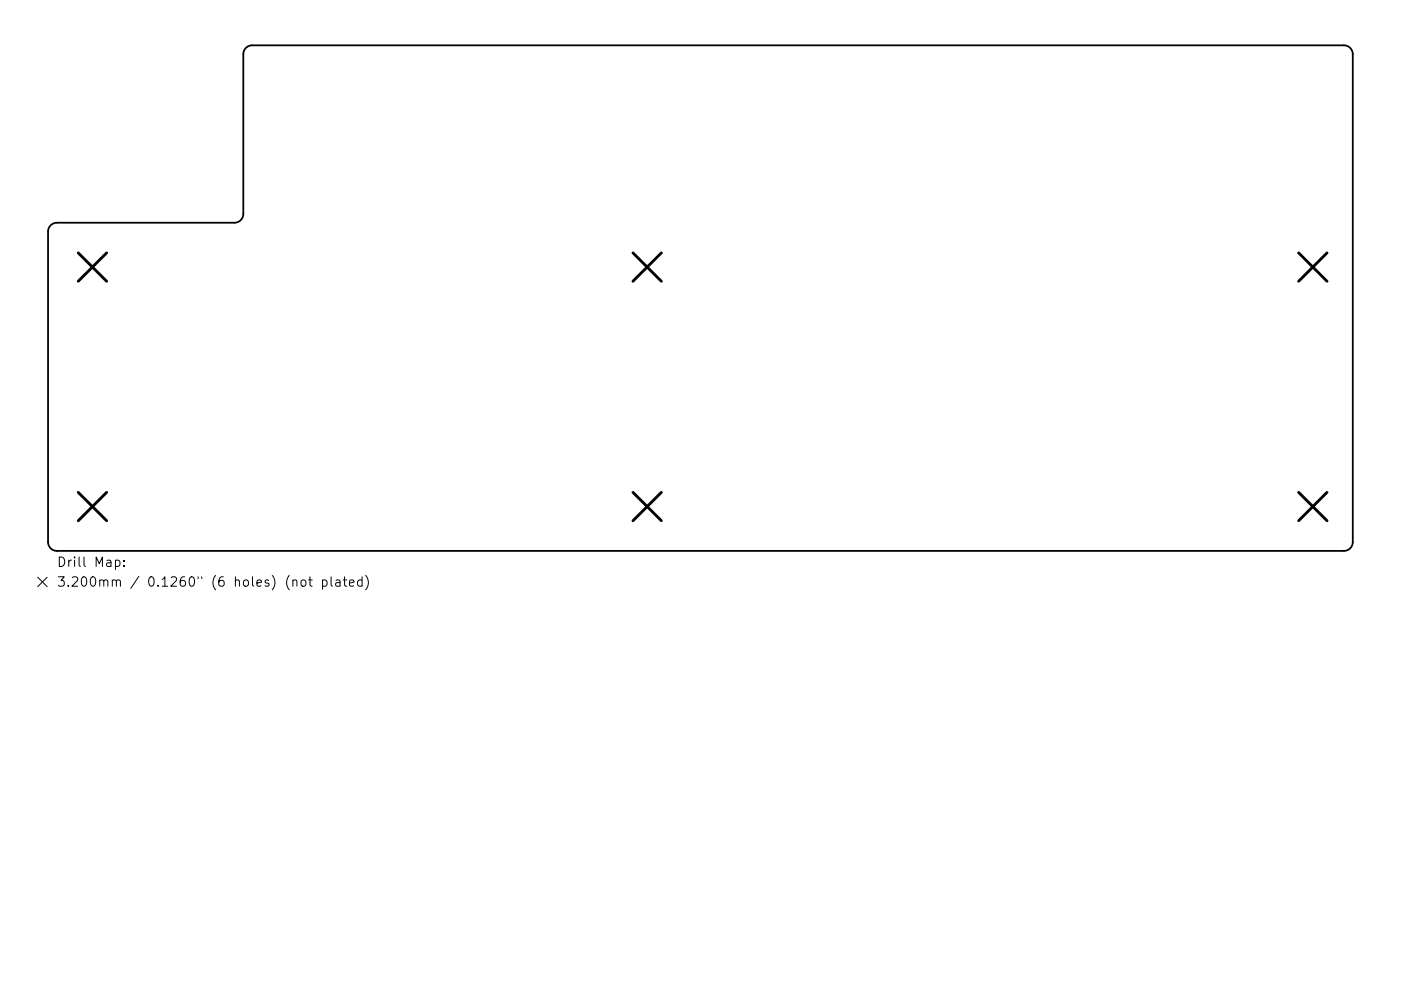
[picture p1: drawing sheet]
<svg xmlns="http://www.w3.org/2000/svg" width="297mm" height="210mm" viewBox="0 0 297 210" stroke-linecap="round" stroke-linejoin="round" font-family="sans-serif">
<defs><g id="words">
<g font-size="2.8">
<text x="12" y="120.9">Drill</text>
<text x="12" y="125.1">3.200mm</text>
<text x="20" y="120.9">Map:</text>
<text x="31.4" y="125.1">0.1260&quot;</text>
<text x="45.2" y="125.1">(6</text>
<text x="50.1" y="125.1">holes)</text>
<text x="61.2" y="125.1">(not</text>
<text x="69" y="125.1">plated)</text>
</g>
</g></defs>
<path d="M10.7 47.8l.6-.4 .8-.1h37.6a1.88 1.88 0 0 0 1.9-1.9v-33.9a1.88 1.88 0 0 1 1.9-1.9h231.4a1.88 1.88 0 0 1 1.9 1.9v103.5a1.88 1.88 0 0 1-1.9 1.9h-272.8a1.88 1.88 0 0 1-1.9-1.9v-65.9l.1-.6z" fill="none" stroke="#000" stroke-width=".38"/>
<path d="M16.6 53.7l6 6M22.6 53.7l-6 6M134.2 53.7l6 6M140.2 53.7l-6 6M275.3 53.7l6.1 6M281.4 53.7l-6.1 6M16.6 104.5l6 6M22.6 104.5l-6 6M134.2 104.5l6 6M140.2 104.5l-6 6M275.3 104.5l6.1 6M281.4 104.5l-6.1 6" fill="none" stroke="#000" stroke-width=".6"/>
<path d="M17.8 118.2v1.7l.3 .3M8 122.5l2 2M10 122.5l-2 2M23.8 123.2a.5 .5 0 0 1 .9 .1v1.1M24.7 123.3l.3-.3 .4 .1 .1 1.3M29.4 122.3l-1.7 2.6M42 122.4v.4M42.8 122.4v.4" fill="none" stroke="#000" stroke-width=".21"/>
<use href="#words"/>
</svg>
